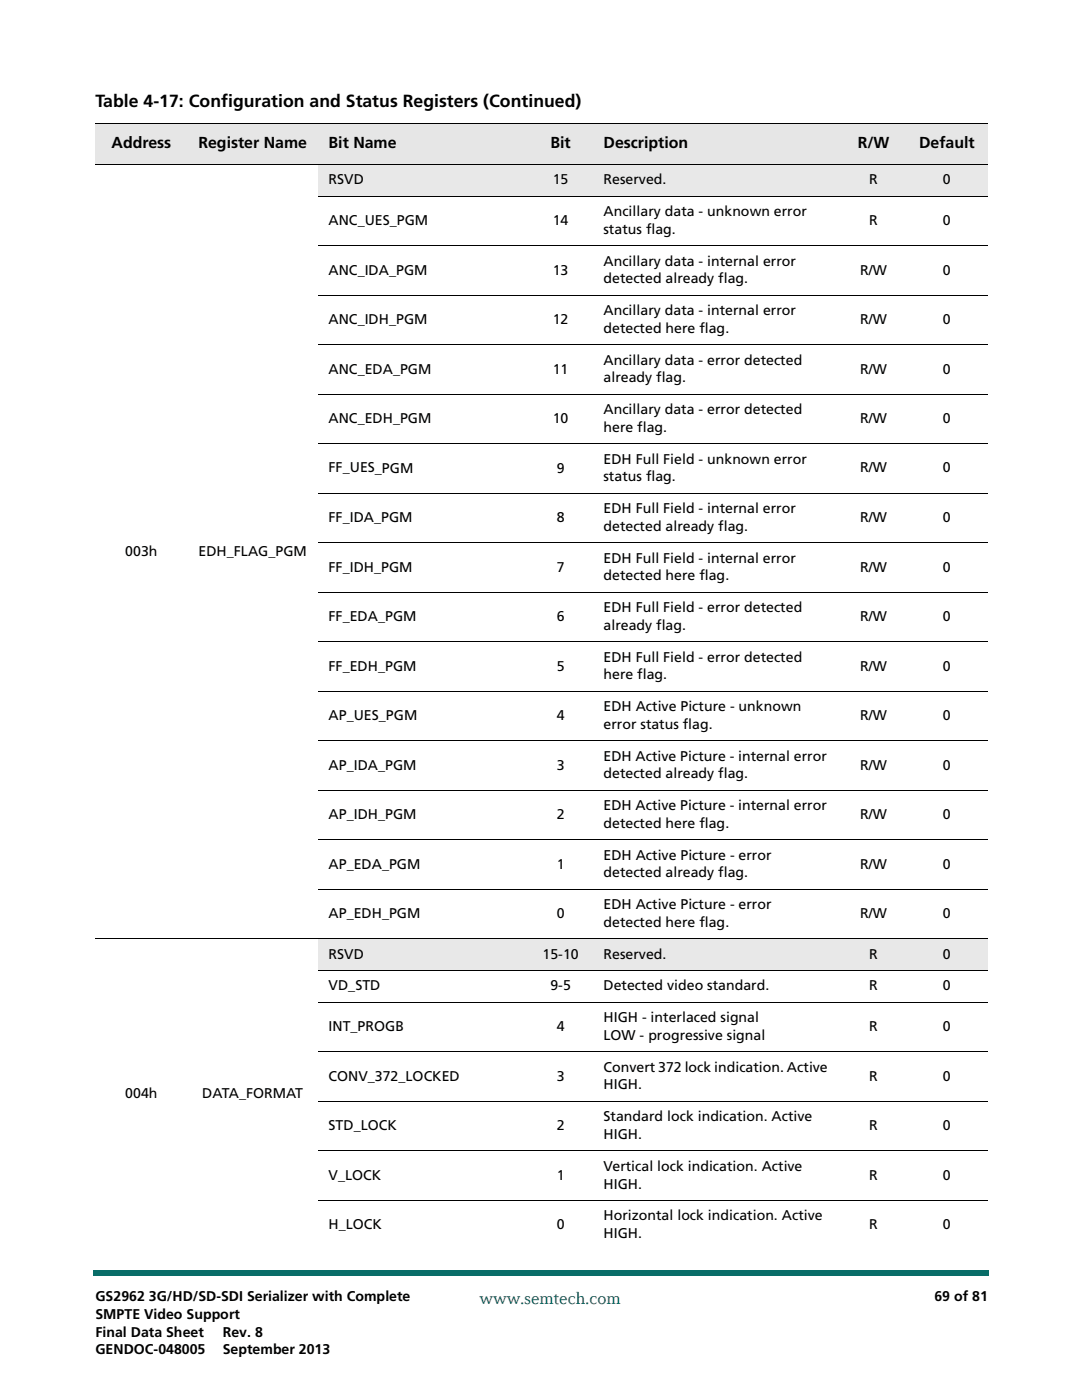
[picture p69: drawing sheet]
<svg xmlns="http://www.w3.org/2000/svg" width="216mm" height="279mm" viewBox="0 0 216 279" stroke-linecap="round" stroke-linejoin="round" font-family="sans-serif">
<defs><g id="words">
<text font-size="3.5" x="19" y="21.4">Table 4-17: Configuration and Status Registers (Continued)</text>
<text font-size="3.5" fill="#086d68" x="95.7" y="260.2">www.semtech.com</text>
<g font-size="3.2">
<text x="22.3" y="29.6">Address</text>
<text x="39.6" y="29.6">Register Name</text>
<text x="65.6" y="29.6">Bit Name</text>
<text x="109.9" y="29.6">Bit</text>
<text x="120.4" y="29.6">Description</text>
<text x="171.2" y="29.6">R/W</text>
<text x="183.4" y="29.6">Default</text>
</g>
<g font-size="2.8">
<text x="65.6" y="36.8">RSVD</text>
<text x="110.3" y="36.8">15</text>
<text x="120.4" y="36.8">Reserved.</text>
<text x="173.5" y="36.8">R</text>
<text x="188.2" y="36.8">0</text>
<text x="65.6" y="44.9">ANC_UES_PGM</text>
<text x="110.3" y="44.9">14</text>
<text x="120.4" y="46.7">status flag.</text>
<text x="120.4" y="43.2">Ancillary data - unknown error</text>
<text x="173.5" y="44.9">R</text>
<text x="188.1" y="44.9">0</text>
<text x="120.4" y="53">Ancillary data - internal error</text>
<text x="65.6" y="54.8">ANC_IDA_PGM</text>
<text x="110.3" y="54.8">13</text>
<text x="120.4" y="56.6">detected already flag.</text>
<text x="171.7" y="54.8">R/W</text>
<text x="188.1" y="54.8">0</text>
<text x="65.6" y="64.7">ANC_IDH_PGM</text>
<text x="110.3" y="64.7">12</text>
<text x="120.4" y="62.9">Ancillary data - internal error</text>
<text x="171.7" y="64.7">R/W</text>
<text x="188.1" y="64.7">0</text>
<text x="120.4" y="66.4">detected here flag.</text>
<text x="65.6" y="74.5">ANC_EDA_PGM</text>
<text x="110.3" y="74.5">11</text>
<text x="120.4" y="76.3">already flag.</text>
<text x="120.4" y="72.8">Ancillary data - error detected</text>
<text x="171.7" y="74.5">R/W</text>
<text x="188.1" y="74.5">0</text>
<text x="120.4" y="82.7">Ancillary data - error detected</text>
<text x="65.6" y="84.4">ANC_EDH_PGM</text>
<text x="110.3" y="84.4">10</text>
<text x="120.4" y="86.2">here flag.</text>
<text x="171.7" y="84.4">R/W</text>
<text x="188.1" y="84.4">0</text>
<text x="65.6" y="94.3">FF_UES_PGM</text>
<text x="111.1" y="94.3">9</text>
<text x="120.4" y="92.5">EDH Full Field - unknown error</text>
<text x="171.7" y="94.3">R/W</text>
<text x="188.2" y="94.3">0</text>
<text x="120.4" y="96.1">status flag.</text>
<text x="65.6" y="104.2">FF_IDA_PGM</text>
<text x="111.1" y="104.2">8</text>
<text x="120.4" y="102.4">EDH Full Field - internal error</text>
<text x="120.4" y="105.9">detected already flag.</text>
<text x="171.7" y="104.2">R/W</text>
<text x="188.2" y="104.2">0</text>
<text x="25" y="110.9">003h</text>
<text x="39.6" y="110.9">EDH_FLAG_PGM</text>
<text x="120.4" y="112.3">EDH Full Field - internal error</text>
<text x="65.6" y="114.1">FF_IDH_PGM</text>
<text x="111.1" y="114.1">7</text>
<text x="120.4" y="115.8">detected here flag.</text>
<text x="171.7" y="114.1">R/W</text>
<text x="188.1" y="114.1">0</text>
<text x="65.6" y="124">FF_EDA_PGM</text>
<text x="111.1" y="124">6</text>
<text x="120.4" y="122.2">EDH Full Field - error detected</text>
<text x="120.4" y="125.7">already flag.</text>
<text x="171.7" y="124">R/W</text>
<text x="188.1" y="124">0</text>
<text x="65.6" y="133.8">FF_EDH_PGM</text>
<text x="111.1" y="133.8">5</text>
<text x="120.4" y="132.1">EDH Full Field - error detected</text>
<text x="120.4" y="135.6">here flag.</text>
<text x="171.7" y="133.8">R/W</text>
<text x="188.1" y="133.8">0</text>
<text x="65.6" y="143.7">AP_UES_PGM</text>
<text x="111.1" y="143.7">4</text>
<text x="120.4" y="141.9">EDH Active Picture - unknown</text>
<text x="171.7" y="143.7">R/W</text>
<text x="188.1" y="143.7">0</text>
<text x="120.4" y="145.5">error status flag.</text>
<text x="65.6" y="153.6">AP_IDA_PGM</text>
<text x="111.1" y="153.6">3</text>
<text x="120.4" y="151.8">EDH Active Picture - internal error</text>
<text x="120.4" y="155.3">detected already flag.</text>
<text x="171.7" y="153.6">R/W</text>
<text x="188.2" y="153.6">0</text>
<text x="120.4" y="161.7">EDH Active Picture - internal error</text>
<text x="65.6" y="163.4">AP_IDH_PGM</text>
<text x="111.1" y="163.4">2</text>
<text x="120.4" y="165.2">detected here flag.</text>
<text x="171.7" y="163.4">R/W</text>
<text x="188.1" y="163.4">0</text>
<text x="65.6" y="173.3">AP_EDA_PGM</text>
<text x="111.1" y="173.3">1</text>
<text x="120.4" y="171.6">EDH Active Picture - error</text>
<text x="171.7" y="173.3">R/W</text>
<text x="188.1" y="173.3">0</text>
<text x="120.4" y="175.1">detected already flag.</text>
<text x="65.6" y="183.2">AP_EDH_PGM</text>
<text x="111.1" y="183.2">0</text>
<text x="120.4" y="185">detected here flag.</text>
<text x="120.4" y="181.4">EDH Active Picture - error</text>
<text x="171.7" y="183.2">R/W</text>
<text x="188.1" y="183.2">0</text>
<text x="65.6" y="191.3">RSVD</text>
<text x="108.3" y="191.3">15-10</text>
<text x="120.4" y="191.3">Reserved.</text>
<text x="173.5" y="191.3">R</text>
<text x="188.2" y="191.3">0</text>
<text x="65.6" y="197.7">VD_STD</text>
<text x="109.8" y="197.7">9-5</text>
<text x="120.4" y="197.7">Detected video standard.</text>
<text x="173.5" y="197.7">R</text>
<text x="188.1" y="197.7">0</text>
<text x="65.6" y="205.8">INT_PROGB</text>
<text x="111.1" y="205.8">4</text>
<text x="120.4" y="207.6">LOW - progressive signal</text>
<text x="120.4" y="204">HIGH - interlaced signal</text>
<text x="173.5" y="205.8">R</text>
<text x="188.1" y="205.8">0</text>
<text x="65.6" y="215.7">CONV_372_LOCKED</text>
<text x="111.1" y="215.7">3</text>
<text x="120.4" y="213.9">Convert 372 lock indication. Active</text>
<text x="173.5" y="215.7">R</text>
<text x="188.1" y="215.7">0</text>
<text x="25" y="219.2">004h</text>
<text x="40.4" y="219.2">DATA_FORMAT</text>
<text x="120.4" y="217.4">HIGH.</text>
<text x="65.6" y="225.6">STD_LOCK</text>
<text x="111.1" y="225.6">2</text>
<text x="120.4" y="227.3">HIGH.</text>
<text x="120.4" y="223.8">Standard lock indication. Active</text>
<text x="173.5" y="225.6">R</text>
<text x="188.1" y="225.6">0</text>
<text x="120.4" y="233.7">Vertical lock indication. Active</text>
<text x="65.6" y="235.4">V_LOCK</text>
<text x="111.1" y="235.4">1</text>
<text x="120.4" y="237.2">HIGH.</text>
<text x="173.5" y="235.4">R</text>
<text x="188.1" y="235.4">0</text>
<text x="65.6" y="245.3">H_LOCK</text>
<text x="111.1" y="245.3">0</text>
<text x="120.4" y="243.5">Horizontal lock indication. Active</text>
<text x="173.5" y="245.3">R</text>
<text x="188.2" y="245.3">0</text>
<text x="120.4" y="247.1">HIGH.</text>
<text x="19" y="259.7">GS2962 3G/HD/SD-SDI Serializer with Complete</text>
<text x="19" y="263.2">SMPTE Video Support</text>
<text x="186.5" y="259.7">69 of 81</text>
<text x="19" y="266.7">Final Data Sheet</text>
<text x="44.4" y="266.7">Rev. 8</text>
<text x="19" y="270.3">GENDOC-048005</text>
<text x="44.5" y="270.3">September 2013</text>
</g>
</g></defs>
<g fill="#086d68">
<path d="M18.5 253.5h.5v1h-.5z"/>
<path d="M19 253.5h178.4v1h-178.4z"/>
</g>
<g fill="#fff">
<path d="M6.3 0h203.2v9.5h-203.2z"/>
<path d="M6.8 .5h201.9v8.1h-201.9z"/>
</g>
<g fill="#e8e8e8">
<path d="M63.5 32.8h41.9v6.4h-41.9z"/>
<path d="M105.4 32.8h12.9v6.4h-12.9z"/>
<path d="M118.3 32.8h49.6v6.4h-49.6z"/>
<path d="M167.9 32.8h12.9v6.4h-12.9z"/>
<path d="M180.8 32.8h16.3v6.4h-16.3z"/>
<path d="M63.5 187.3h41.9v6.4h-41.9z"/>
<path d="M105.4 187.3h12.9v6.4h-12.9z"/>
<path d="M118.3 187.3h49.6v6.4h-49.6z"/>
<path d="M167.9 187.3h12.9v6.4h-12.9z"/>
<path d="M180.8 187.3h16.3v6.4h-16.3z"/>
</g>
<g fill="#e6e6e6">
<path d="M19 24.7h18.4v8.1h-18.4z"/>
<path d="M37.4 24.7h26.1v8.1h-26.1z"/>
<path d="M63.5 24.7h41.9v8.1h-41.9z"/>
<path d="M105.4 24.7h12.9v8.1h-12.9z"/>
<path d="M118.3 24.7h49.6v8.1h-49.6z"/>
<path d="M167.9 24.7h12.9v8.1h-12.9z"/>
<path d="M180.8 24.7h16.3v8.1h-16.3z"/>
</g>
<g fill="none" stroke="#000" stroke-width=".2">
<path d="M19 24.7h178.1M19 32.8h178.1M63.5 39.2h133.6M63.5 49h133.6M63.5 58.9h133.6M63.5 68.8h133.6M63.5 78.7h133.6M63.5 88.5h133.6M63.5 98.4h133.6M63.5 108.3h133.6M63.5 118.2h133.6M63.5 128.1h133.6"/>
<path d="M63.5 137.9h133.6M63.5 147.8h133.6M63.5 157.7h133.6M63.5 167.6h133.6M63.5 177.4h133.6M19 187.3h178.1M63.5 193.7h133.6M63.5 200h133.6M63.5 209.9h133.6M63.5 219.8h133.6M63.5 229.7h133.6M63.5 239.5h133.6"/>
</g>
<use href="#words"/>
</svg>
